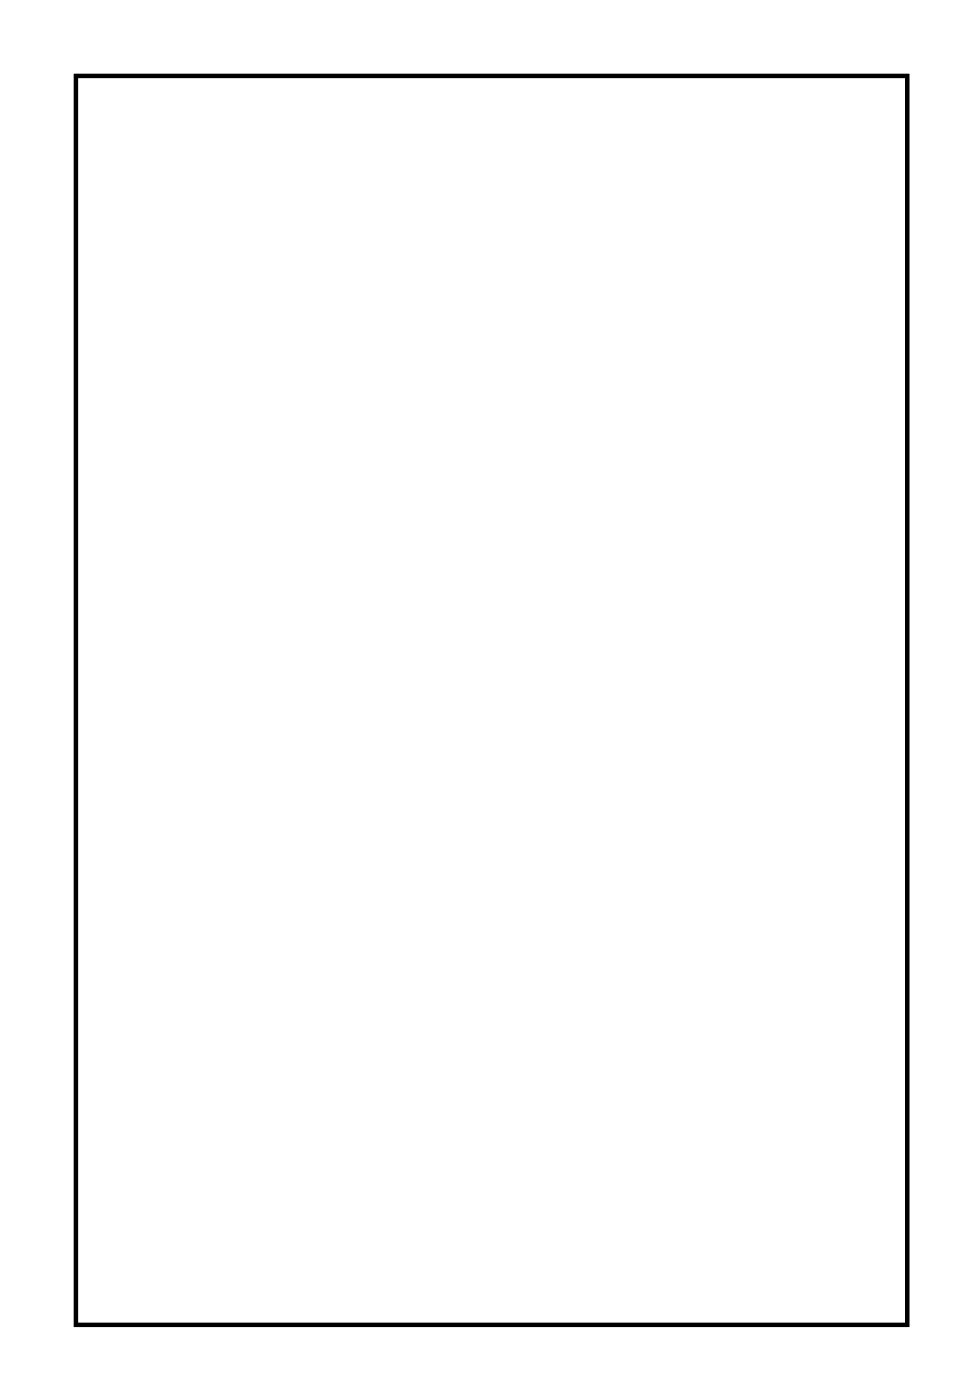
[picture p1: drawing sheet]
<svg xmlns="http://www.w3.org/2000/svg" width="47mm" height="67mm" viewBox="0 0 47 67" stroke-linecap="round" stroke-linejoin="round" font-family="sans-serif">
<path d="M3.6 3.6h39.8v59.8h-39.8z" fill="none" stroke="#000" stroke-width=".2"/>
<path d="M3.6 3.6v59.8h39.8v-59.8zM3.6 3.6h39.8v59.8h-39.8z" fill="#000"/>
<circle cx="37.5" cy="44.9" r=".8" fill="#fff"/>
<circle cx="37.5" cy="44.9" r=".8" fill="none" stroke="#fff" stroke-width=".76" stroke-linecap="butt"/>
<circle cx="37.5" cy="47.5" r=".8" fill="#fff"/>
<circle cx="37.5" cy="47.5" r=".8" fill="none" stroke="#fff" stroke-width=".76" stroke-linecap="butt"/>
<circle cx="37.5" cy="50" r=".8" fill="#fff"/>
<circle cx="37.5" cy="50" r=".8" fill="none" stroke="#fff" stroke-width=".76" stroke-linecap="butt"/>
<circle cx="40" cy="11.9" r=".8" fill="#fff"/>
<circle cx="40" cy="11.9" r=".8" fill="none" stroke="#fff" stroke-width=".76" stroke-linecap="butt"/>
<circle cx="40" cy="14.5" r=".8" fill="#fff"/>
<circle cx="40" cy="14.5" r=".8" fill="none" stroke="#fff" stroke-width=".76" stroke-linecap="butt"/>
<circle cx="40" cy="17" r=".8" fill="#fff"/>
<circle cx="40" cy="17" r=".8" fill="none" stroke="#fff" stroke-width=".76" stroke-linecap="butt"/>
<circle cx="40" cy="53.1" r=".64" fill="#fff"/>
<circle cx="40" cy="53.1" r=".64" fill="none" stroke="#fff" stroke-width=".76" stroke-linecap="butt"/>
<circle cx="40" cy="50.5" r=".64" fill="#fff"/>
<circle cx="40" cy="50.5" r=".64" fill="none" stroke="#fff" stroke-width=".76" stroke-linecap="butt"/>
<circle cx="5.5" cy="5.3" r="1" fill="#fff"/>
<circle cx="5.5" cy="5.3" r="1" fill="none" stroke="#fff" stroke-width=".25"/>
<circle cx="41.5" cy="5.3" r="1" fill="#fff"/>
<circle cx="41.5" cy="5.3" r="1" fill="none" stroke="#fff" stroke-width=".25"/>
<circle cx="41.5" cy="61.7" r="1" fill="#fff"/>
<circle cx="41.5" cy="61.7" r="1" fill="none" stroke="#fff" stroke-width=".25"/>
<circle cx="5.5" cy="61.7" r="1" fill="#fff"/>
<circle cx="5.5" cy="61.7" r="1" fill="none" stroke="#fff" stroke-width=".25"/>
<circle cx="32.4" cy="14.4" r=".7" fill="#fff"/>
<circle cx="32.4" cy="14.4" r=".7" fill="none" stroke="#fff" stroke-width=".67" stroke-linecap="butt"/>
<circle cx="32.4" cy="16.9" r=".7" fill="#fff"/>
<circle cx="32.4" cy="16.9" r=".7" fill="none" stroke="#fff" stroke-width=".67" stroke-linecap="butt"/>
<circle cx="32.4" cy="19.4" r=".7" fill="#fff"/>
<circle cx="32.4" cy="19.4" r=".7" fill="none" stroke="#fff" stroke-width=".67" stroke-linecap="butt"/>
<circle cx="32.4" cy="22" r=".7" fill="#fff"/>
<circle cx="32.4" cy="22" r=".7" fill="none" stroke="#fff" stroke-width=".67" stroke-linecap="butt"/>
<circle cx="32.4" cy="24.5" r=".7" fill="#fff"/>
<circle cx="32.4" cy="24.5" r=".7" fill="none" stroke="#fff" stroke-width=".67" stroke-linecap="butt"/>
<circle cx="32.4" cy="27.1" r=".7" fill="#fff"/>
<circle cx="32.4" cy="27.1" r=".7" fill="none" stroke="#fff" stroke-width=".67" stroke-linecap="butt"/>
<circle cx="32.4" cy="29.6" r=".7" fill="#fff"/>
<circle cx="32.4" cy="29.6" r=".7" fill="none" stroke="#fff" stroke-width=".67" stroke-linecap="butt"/>
<circle cx="32.4" cy="32.1" r=".7" fill="#fff"/>
<circle cx="32.4" cy="32.1" r=".7" fill="none" stroke="#fff" stroke-width=".67" stroke-linecap="butt"/>
<circle cx="32.4" cy="34.7" r=".7" fill="#fff"/>
<circle cx="32.4" cy="34.7" r=".7" fill="none" stroke="#fff" stroke-width=".67" stroke-linecap="butt"/>
<circle cx="32.4" cy="37.2" r=".7" fill="#fff"/>
<circle cx="32.4" cy="37.2" r=".7" fill="none" stroke="#fff" stroke-width=".67" stroke-linecap="butt"/>
<circle cx="32.4" cy="39.8" r=".7" fill="#fff"/>
<circle cx="32.4" cy="39.8" r=".7" fill="none" stroke="#fff" stroke-width=".67" stroke-linecap="butt"/>
<circle cx="32.4" cy="42.3" r=".7" fill="#fff"/>
<circle cx="32.4" cy="42.3" r=".7" fill="none" stroke="#fff" stroke-width=".67" stroke-linecap="butt"/>
<circle cx="32.4" cy="44.8" r=".7" fill="#fff"/>
<circle cx="32.4" cy="44.8" r=".7" fill="none" stroke="#fff" stroke-width=".67" stroke-linecap="butt"/>
<circle cx="32.4" cy="47.4" r=".7" fill="#fff"/>
<circle cx="32.4" cy="47.4" r=".7" fill="none" stroke="#fff" stroke-width=".67" stroke-linecap="butt"/>
<circle cx="32.4" cy="49.9" r=".7" fill="#fff"/>
<circle cx="32.4" cy="49.9" r=".7" fill="none" stroke="#fff" stroke-width=".67" stroke-linecap="butt"/>
<circle cx="32.4" cy="52.5" r=".7" fill="#fff"/>
<circle cx="32.4" cy="52.5" r=".7" fill="none" stroke="#fff" stroke-width=".67" stroke-linecap="butt"/>
<circle cx="32.4" cy="55" r=".7" fill="#fff"/>
<circle cx="32.4" cy="55" r=".7" fill="none" stroke="#fff" stroke-width=".67" stroke-linecap="butt"/>
<circle cx="32.4" cy="57.5" r=".7" fill="#fff"/>
<circle cx="32.4" cy="57.5" r=".7" fill="none" stroke="#fff" stroke-width=".67" stroke-linecap="butt"/>
<circle cx="32.4" cy="60.1" r=".7" fill="#fff"/>
<circle cx="32.4" cy="60.1" r=".7" fill="none" stroke="#fff" stroke-width=".67" stroke-linecap="butt"/>
<circle cx="9.6" cy="60.1" r=".7" fill="#fff"/>
<circle cx="9.6" cy="60.1" r=".7" fill="none" stroke="#fff" stroke-width=".67" stroke-linecap="butt"/>
<circle cx="9.6" cy="57.5" r=".7" fill="#fff"/>
<circle cx="9.6" cy="57.5" r=".7" fill="none" stroke="#fff" stroke-width=".67" stroke-linecap="butt"/>
<circle cx="9.6" cy="55" r=".7" fill="#fff"/>
<circle cx="9.6" cy="55" r=".7" fill="none" stroke="#fff" stroke-width=".67" stroke-linecap="butt"/>
<circle cx="9.6" cy="52.5" r=".7" fill="#fff"/>
<circle cx="9.6" cy="52.5" r=".7" fill="none" stroke="#fff" stroke-width=".67" stroke-linecap="butt"/>
<circle cx="9.6" cy="49.9" r=".7" fill="#fff"/>
<circle cx="9.6" cy="49.9" r=".7" fill="none" stroke="#fff" stroke-width=".67" stroke-linecap="butt"/>
<circle cx="9.6" cy="47.4" r=".7" fill="#fff"/>
<circle cx="9.6" cy="47.4" r=".7" fill="none" stroke="#fff" stroke-width=".67" stroke-linecap="butt"/>
<circle cx="9.6" cy="44.8" r=".7" fill="#fff"/>
<circle cx="9.6" cy="44.8" r=".7" fill="none" stroke="#fff" stroke-width=".67" stroke-linecap="butt"/>
<circle cx="9.6" cy="42.3" r=".7" fill="#fff"/>
<circle cx="9.6" cy="42.3" r=".7" fill="none" stroke="#fff" stroke-width=".67" stroke-linecap="butt"/>
<circle cx="9.6" cy="39.8" r=".7" fill="#fff"/>
<circle cx="9.6" cy="39.8" r=".7" fill="none" stroke="#fff" stroke-width=".67" stroke-linecap="butt"/>
<circle cx="9.6" cy="37.2" r=".7" fill="#fff"/>
<circle cx="9.6" cy="37.2" r=".7" fill="none" stroke="#fff" stroke-width=".67" stroke-linecap="butt"/>
<circle cx="9.6" cy="34.7" r=".7" fill="#fff"/>
<circle cx="9.6" cy="34.7" r=".7" fill="none" stroke="#fff" stroke-width=".67" stroke-linecap="butt"/>
<circle cx="9.6" cy="32.1" r=".7" fill="#fff"/>
<circle cx="9.6" cy="32.1" r=".7" fill="none" stroke="#fff" stroke-width=".67" stroke-linecap="butt"/>
<circle cx="9.6" cy="29.6" r=".7" fill="#fff"/>
<circle cx="9.6" cy="29.6" r=".7" fill="none" stroke="#fff" stroke-width=".67" stroke-linecap="butt"/>
<circle cx="9.6" cy="27.1" r=".7" fill="#fff"/>
<circle cx="9.6" cy="27.1" r=".7" fill="none" stroke="#fff" stroke-width=".67" stroke-linecap="butt"/>
<circle cx="9.6" cy="24.5" r=".7" fill="#fff"/>
<circle cx="9.6" cy="24.5" r=".7" fill="none" stroke="#fff" stroke-width=".67" stroke-linecap="butt"/>
<circle cx="9.6" cy="22" r=".7" fill="#fff"/>
<circle cx="9.6" cy="22" r=".7" fill="none" stroke="#fff" stroke-width=".67" stroke-linecap="butt"/>
<circle cx="9.6" cy="19.4" r=".7" fill="#fff"/>
<circle cx="9.6" cy="19.4" r=".7" fill="none" stroke="#fff" stroke-width=".67" stroke-linecap="butt"/>
<circle cx="9.6" cy="16.9" r=".7" fill="#fff"/>
<circle cx="9.6" cy="16.9" r=".7" fill="none" stroke="#fff" stroke-width=".67" stroke-linecap="butt"/>
<circle cx="9.6" cy="14.4" r=".7" fill="#fff"/>
<circle cx="9.6" cy="14.4" r=".7" fill="none" stroke="#fff" stroke-width=".67" stroke-linecap="butt"/>
<circle cx="37.5" cy="24.5" r=".53" fill="#fff"/>
<circle cx="37.5" cy="24.5" r=".53" fill="none" stroke="#fff" stroke-width=".51"/>
<circle cx="37.5" cy="27.1" r=".53" fill="#fff"/>
<circle cx="37.5" cy="27.1" r=".53" fill="none" stroke="#fff" stroke-width=".51"/>
<circle cx="37.5" cy="37.3" r=".7" fill="#fff"/>
<circle cx="37.5" cy="37.3" r=".7" fill="none" stroke="#fff" stroke-width=".76" stroke-linecap="butt"/>
<circle cx="37.5" cy="34.8" r=".7" fill="#fff"/>
<circle cx="37.5" cy="34.8" r=".7" fill="none" stroke="#fff" stroke-width=".76" stroke-linecap="butt"/>
<circle cx="37.5" cy="32.2" r=".7" fill="#fff"/>
<circle cx="37.5" cy="32.2" r=".7" fill="none" stroke="#fff" stroke-width=".76" stroke-linecap="butt"/>
</svg>
